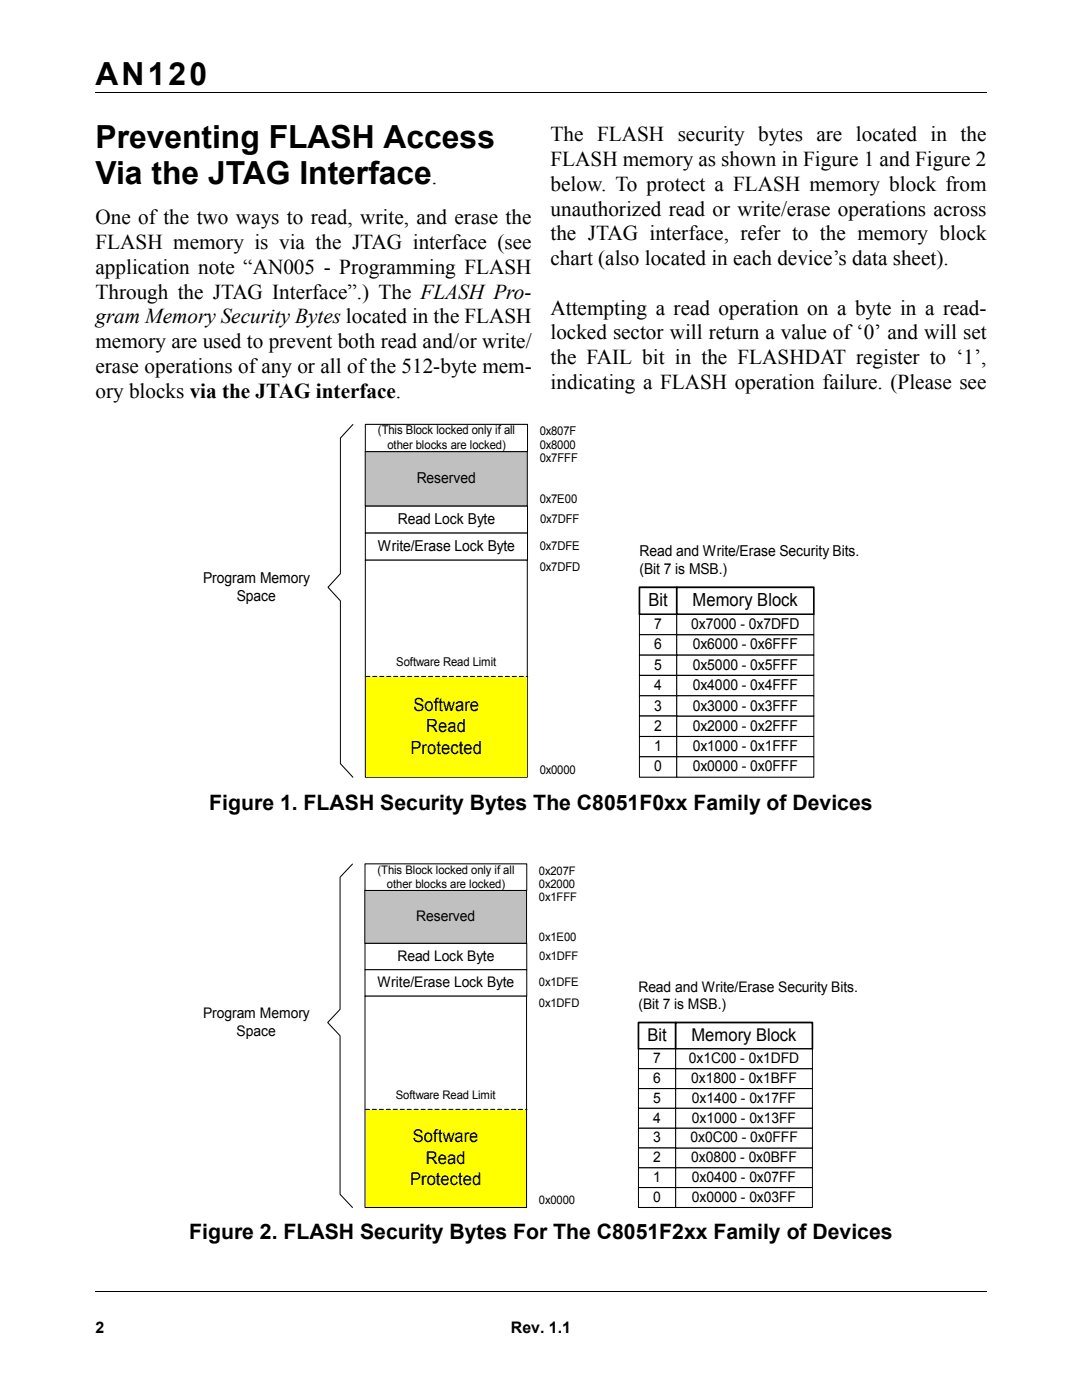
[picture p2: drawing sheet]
<svg xmlns="http://www.w3.org/2000/svg" width="216mm" height="279mm" viewBox="0 0 216 279" stroke-linecap="round" stroke-linejoin="round" font-family="sans-serif">
<defs><g id="words">
<g font-size="6.3">
<text x="19" y="16.9">AN120</text>
<text x="19" y="29.6">Preventing FLASH Access</text>
<text x="19" y="36.7">Via the JTAG Interface</text>
</g>
<g font-size="4.2">
<text x="109.9" y="28.2">The FLASH security bytes are located in the</text>
<text x="109.9" y="33.1">FLASH memory as shown in Figure 1 and Figure 2</text>
<text x="86.2" y="36.7">.</text>
<text x="109.9" y="38.1">below. To protect a FLASH memory block from</text>
<text x="19.1" y="44.8">One of the two ways to read, write, and erase the</text>
<text x="109.9" y="43">unauthorized read or write/erase operations across</text>
<text x="109.9" y="48">the JTAG interface, refer to the memory block</text>
<text x="19.1" y="49.7">FLASH memory is via the JTAG interface (see</text>
<text x="109.9" y="52.9">chart (also located in each device’s data sheet).</text>
<text x="19.1" y="54.7">application note “AN005 - Programming FLASH</text>
<text x="19.1" y="59.6">Through the JTAG Interface”.) The FLASH Pro-</text>
<text x="19.1" y="64.6">gram Memory Security Bytes located in the FLASH</text>
<text x="109.9" y="62.8">Attempting a read operation on a byte in a read-</text>
<text x="19.1" y="69.5">memory are used to prevent both read and/or write/</text>
<text x="109.9" y="67.7">locked sector will return a value of ‘0’ and will set</text>
<text x="19.1" y="74.4">erase operations of any or all of the 512-byte mem-</text>
<text x="109.9" y="72.7">the FAIL bit in the FLASHDAT register to ‘1’,</text>
<text x="109.9" y="77.6">indicating a FLASH operation failure. (Please see</text>
<text x="19.1" y="79.4">ory blocks via the JTAG interface.</text>
<text x="41.8" y="161.6">Figure 1. FLASH Security Bytes The C8051F0xx Family of Devices</text>
<text x="37.8" y="247.3">Figure 2. FLASH Security Bytes For The C8051F2xx Family of Devices</text>
</g>
<g font-size="3.6">
<text x="129.4" y="121">Bit</text>
<text x="138.2" y="121">Memory Block</text>
<text x="82.5" y="141.8">Software</text>
<text x="85.1" y="146.1">Read</text>
<text x="81.9" y="150.5">Protected</text>
</g>
<g font-size="3.5">
<text x="129.2" y="207.8">Bit</text>
<text x="138" y="207.8">Memory Block</text>
<text x="82.4" y="228">Software</text>
<text x="85" y="232.2">Read</text>
<text x="81.8" y="236.5">Protected</text>
</g>
<g font-size="3.2">
<text x="19" y="266">2</text>
<text x="102" y="266">Rev. 1.1</text>
</g>
<g font-size="3">
<text x="83.1" y="96.4">Reserved</text>
<text x="79.4" y="104.6">Read Lock Byte</text>
<text x="75.4" y="110">Write/Erase Lock Byte</text>
<text x="127.6" y="110.9">Read and Write/Erase Security Bits.</text>
<text x="40.5" y="116.3">Program Memory</text>
<text x="47.2" y="119.9">Space</text>
<text x="127.6" y="114.5">(Bit 7 is MSB.)</text>
<text x="130.5" y="125.5">7</text>
<text x="137.9" y="125.5">0x7000 - 0x7DFD</text>
<text x="130.5" y="129.6">6</text>
<text x="138.2" y="129.6">0x6000 - 0x6FFF</text>
<text x="130.5" y="133.7">5</text>
<text x="130.5" y="137.7">4</text>
<text x="138.2" y="133.7">0x5000 - 0x5FFF</text>
<text x="138.2" y="137.7">0x4000 - 0x4FFF</text>
<text x="130.5" y="141.8">3</text>
<text x="138.2" y="141.8">0x3000 - 0x3FFF</text>
<text x="130.5" y="145.8">2</text>
<text x="130.5" y="149.9">1</text>
<text x="138.2" y="145.8">0x2000 - 0x2FFF</text>
<text x="138.2" y="149.9">0x1000 - 0x1FFF</text>
<text x="130.5" y="153.9">0</text>
<text x="138.2" y="153.9">0x0000 - 0x0FFF</text>
</g>
<g font-size="2.9">
<text x="83" y="183.8">Reserved</text>
<text x="79.3" y="191.8">Read Lock Byte</text>
<text x="75.3" y="197">Write/Erase Lock Byte</text>
<text x="127.4" y="197.9">Read and Write/Erase Security Bits.</text>
<text x="40.5" y="203.2">Program Memory</text>
<text x="127.4" y="201.4">(Bit 7 is MSB.)</text>
<text x="47.2" y="206.7">Space</text>
<text x="130.3" y="212.2">7</text>
<text x="137.5" y="212.2">0x1C00 - 0x1DFD</text>
<text x="130.3" y="216.1">6</text>
<text x="130.3" y="220.1">5</text>
<text x="137.9" y="216.1">0x1800 - 0x1BFF</text>
<text x="138.1" y="220.1">0x1400 - 0x17FF</text>
<text x="130.3" y="224">4</text>
<text x="138.1" y="224">0x1000 - 0x13FF</text>
<text x="130.3" y="228">3</text>
<text x="130.3" y="231.9">2</text>
<text x="137.8" y="228">0x0C00 - 0x0FFF</text>
<text x="137.9" y="231.9">0x0800 - 0x0BFF</text>
<text x="130.3" y="235.9">1</text>
<text x="130.3" y="239.9">0</text>
<text x="138.1" y="235.9">0x0400 - 0x07FF</text>
<text x="138.1" y="239.9">0x0000 - 0x03FF</text>
</g>
<g font-size="2.4">
<text x="75.4" y="86.7">(This Block locked only if all</text>
<text x="77.3" y="89.6">other blocks are locked)</text>
<text x="107.7" y="86.9">0x807F</text>
<text x="107.7" y="89.6">0x8000</text>
<text x="107.7" y="92.3">0x7FFF</text>
<text x="107.7" y="100.4">0x7E00</text>
<text x="107.8" y="104.4">0x7DFF</text>
<text x="107.7" y="109.8">0x7DFE</text>
<text x="107.7" y="114">0x7DFD</text>
<text x="79.1" y="132.9">Software Read Limit</text>
<text x="107.7" y="154.5">0x0000</text>
<text x="75.3" y="174.4">(This Block locked only if all</text>
<text x="77.2" y="177.2">other blocks are locked)</text>
<text x="107.5" y="174.5">0x207F</text>
<text x="107.5" y="177.2">0x2000</text>
<text x="107.5" y="179.8">0x1FFF</text>
<text x="107.5" y="187.7">0x1E00</text>
<text x="107.6" y="191.6">0x1DFF</text>
<text x="107.5" y="196.9">0x1DFE</text>
<text x="107.5" y="200.9">0x1DFD</text>
<text x="79" y="219.4">Software Read Limit</text>
<text x="107.5" y="240.3">0x0000</text>
</g>
</g></defs>
<path d="M19 18.4h177.8M19.1 257.8h177.8" fill="none" stroke="#000" stroke-width=".2"/>
<g fill="#fff">
<path d="M159.3 259.4h38.1v14.5h-38.1z"/>
<path d="M159.4 259.4h38v14.5h-38z"/>
<path d="M38.1 82.5h136.5v73.1h-136.5z"/>
</g>
<g fill="#fff" stroke="#000" stroke-width=".21">
<path d="M72.9 101h32.4v5.4h-32.4z" fill-rule="evenodd"/>
<path d="M72.9 106.4h32.4v5.4h-32.4z" fill-rule="evenodd"/>
<path d="M72.9 111.8h32.3v43.3h-32.3z" fill-rule="evenodd"/>
</g>
<g fill="#000">
<path d="M72.9 135l.9-.1 .1 .1-.9 .1z" fill-rule="evenodd"/>
<path d="M74.3 135l.9-.1 .1 .1-1 .1z" fill-rule="evenodd"/>
<path d="M75.7 135l.9-.1 .1 .1-1 .1z" fill-rule="evenodd"/>
<path d="M77.2 134.9h.8l.1 .1-1 .1z" fill-rule="evenodd"/>
<path d="M78.5 135l.9-.1 .1 .1-1 .1z" fill-rule="evenodd"/>
<path d="M79.9 134.9h.9l.1 .1-1 .1z" fill-rule="evenodd"/>
<path d="M81.3 135l.8-.1 .2 .1-1 .1z" fill-rule="evenodd"/>
<path d="M82.7 135l.8-.1 .2 .1-1 .1z" fill-rule="evenodd"/>
<path d="M84 135l.9-.1 .1 .1-.9 .1z" fill-rule="evenodd"/>
<path d="M85.4 135l.9-.1 .1 .1-.9 .1z" fill-rule="evenodd"/>
<path d="M86.8 135l.9-.1 .1 .1-1 .1z" fill-rule="evenodd"/>
<path d="M88.3 134.9h.8l.1 .1-1 .1z" fill-rule="evenodd"/>
<path d="M89.6 135l.9-.1 .1 .1-1 .1z" fill-rule="evenodd"/>
<path d="M91 135l.9-.1 .1 .1-1 .1z" fill-rule="evenodd"/>
<path d="M92.5 134.9h.8l.1 .1-1 .1z" fill-rule="evenodd"/>
<path d="M93.8 135l.9-.1 .1 .1-1 .1z" fill-rule="evenodd"/>
<path d="M95.2 135l.9-.1 .1 .1-1 .1z" fill-rule="evenodd"/>
<path d="M96.6 135l.9-.1 .1 .1-1 .1z" fill-rule="evenodd"/>
<path d="M98 135l.8-.1 .2 .1-1 .1z" fill-rule="evenodd"/>
<path d="M99.4 135l.8-.1 .2 .1-1 .1z" fill-rule="evenodd"/>
<path d="M100.8 135l.8-.1 .1 .1-.9 .1z" fill-rule="evenodd"/>
<path d="M102.1 135l.9-.1 .1 .1-.9 .1z" fill-rule="evenodd"/>
<path d="M103.5 135l.9-.1 .1 .1-.9 .1z" fill-rule="evenodd"/>
<path d="M104.9 135l.4-.1 .1 .1-.5 .1z" fill-rule="evenodd"/>
</g>
<path d="M72.9 90.1h32.3v10.9h-32.3z" fill-rule="evenodd" fill="#c0c0c0" stroke="#000" stroke-width=".21"/>
<g fill="#fff" stroke="#000" stroke-width=".21">
<path d="M72.9 84.7h32.4v5.4h-32.4z" fill-rule="evenodd"/>
<path d="M127.6 122.6h7.4v4.1h-7.4z" fill-rule="evenodd"/>
<path d="M127.6 126.7h7.4v4.1h-7.4z" fill-rule="evenodd"/>
<path d="M127.6 130.8h7.4v4h-7.4z" fill-rule="evenodd"/>
<path d="M127.6 134.8h7.4v4.1h-7.4z" fill-rule="evenodd"/>
<path d="M135 126.7h27.4v4.1h-27.4z" fill-rule="evenodd"/>
<path d="M135 122.6h27.4v4.1h-27.4z" fill-rule="evenodd"/>
<path d="M135 130.8h27.4v4h-27.4z" fill-rule="evenodd"/>
<path d="M135 134.8h27.4v4.1h-27.4z" fill-rule="evenodd"/>
<path d="M127.6 138.9h7.4v4h-7.4z" fill-rule="evenodd"/>
<path d="M127.6 142.9h7.4v4.1h-7.4z" fill-rule="evenodd"/>
<path d="M127.6 147h7.4v4h-7.4z" fill-rule="evenodd"/>
<path d="M127.6 151h7.4v4.1h-7.4z" fill-rule="evenodd"/>
<path d="M135 142.9h27.4v4.1h-27.4z" fill-rule="evenodd"/>
<path d="M135 138.9h27.4v4h-27.4z" fill-rule="evenodd"/>
<path d="M135 147h27.4v4h-27.4z" fill-rule="evenodd"/>
<path d="M135 151h27.4v4.1h-27.4z" fill-rule="evenodd"/>
</g>
<g fill="#fff" stroke="#000" stroke-width=".35">
<path d="M127.6 117.2h7.4v5.4h-7.4z" fill-rule="evenodd"/>
<path d="M135 117.2h27.4v5.4h-27.4z" fill-rule="evenodd"/>
</g>
<path d="M70.4 84.7l-2.5 2.7v27.1l-2.5 2.7 2.5 2.7v32.5l2.5 2.7" fill="none" stroke="#000" stroke-width=".21"/>
<path d="M73.1 135.1h32v19.8h-32z" fill="#ff0"/>
<path d="M38.1 170.3h136.5v71h-136.5z" fill="#fff"/>
<g fill="#fff" stroke="#000" stroke-width=".2">
<path d="M72.8 188.3h32.3v5.3h-32.3z" fill-rule="evenodd"/>
<path d="M72.8 193.5h32.3v5.3h-32.3z" fill-rule="evenodd"/>
<path d="M72.8 198.8h32.3v42.2h-32.3z" fill-rule="evenodd"/>
</g>
<g fill="#000">
<path d="M72.9 221.4l.8-.1 .1 .1-.9 .1z" fill-rule="evenodd"/>
<path d="M74.2 221.4l.9-.1 .1 .1-.9 .1z" fill-rule="evenodd"/>
<path d="M75.6 221.4l.9-.1 .1 .1-1 .1z" fill-rule="evenodd"/>
<path d="M77 221.4l.9-.1 .1 .1-1 .1z" fill-rule="evenodd"/>
<path d="M78.4 221.4l.9-.1 .1 .1-1 .1z" fill-rule="evenodd"/>
<path d="M79.8 221.4l.9-.1 .1 .1-1 .1z" fill-rule="evenodd"/>
<path d="M81.2 221.4l.9-.1v.1l-.9 .1z" fill-rule="evenodd"/>
<path d="M82.6 221.3h.8l.1 .1-.9 .1z" fill-rule="evenodd"/>
<path d="M83.9 221.4l.9-.1 .1 .1-.9 .1z" fill-rule="evenodd"/>
<path d="M85.3 221.4l.9-.1 .1 .1-.9 .1z" fill-rule="evenodd"/>
<path d="M86.7 221.4l.9-.1 .1 .1-1 .1z" fill-rule="evenodd"/>
<path d="M88.1 221.4l.9-.1 .1 .1-1 .1z" fill-rule="evenodd"/>
<path d="M89.5 221.4l.9-.1 .1 .1-1 .1z" fill-rule="evenodd"/>
<path d="M90.9 221.4l.9-.1 .1 .1-1 .1z" fill-rule="evenodd"/>
<path d="M92.3 221.4l.9-.1 .1 .1-1 .1z" fill-rule="evenodd"/>
<path d="M93.7 221.3h.9l.1 .1-1 .1z" fill-rule="evenodd"/>
<path d="M95.1 221.4l.8-.1 .2 .1-1 .1z" fill-rule="evenodd"/>
<path d="M96.4 221.4l.9-.1 .1 .1-.9 .1z" fill-rule="evenodd"/>
<path d="M97.8 221.4l.9-.1 .1 .1-.9 .1z" fill-rule="evenodd"/>
<path d="M99.2 221.4l.9-.1 .1 .1-.9 .1z" fill-rule="evenodd"/>
<path d="M100.6 221.4l.9-.1 .1 .1-1 .1z" fill-rule="evenodd"/>
<path d="M102 221.4l.9-.1 .1 .1-1 .1z" fill-rule="evenodd"/>
<path d="M103.4 221.4l.9-.1 .1 .1-1 .1z" fill-rule="evenodd"/>
<path d="M104.8 221.4l.4-.1 .1 .1-.5 .1z" fill-rule="evenodd"/>
</g>
<path d="M72.8 177.7h32.3v10.6h-32.3z" fill-rule="evenodd" fill="#c0c0c0" stroke="#000" stroke-width=".2"/>
<g fill="#fff" stroke="#000" stroke-width=".2">
<path d="M72.8 172.4h32.3v5.3h-32.3z" fill-rule="evenodd"/>
<path d="M127.4 209.3h7.4v4h-7.4z" fill-rule="evenodd"/>
<path d="M127.4 213.3h7.4v4h-7.4z" fill-rule="evenodd"/>
<path d="M127.4 217.3h7.4v3.9h-7.4z" fill-rule="evenodd"/>
<path d="M127.4 221.2h7.4v4h-7.4z" fill-rule="evenodd"/>
<path d="M134.8 213.3h27.3v4h-27.3z" fill-rule="evenodd"/>
<path d="M134.8 209.3h27.3v4h-27.3z" fill-rule="evenodd"/>
<path d="M134.8 217.3h27.3v3.9h-27.3z" fill-rule="evenodd"/>
<path d="M134.8 221.2h27.3v4h-27.3z" fill-rule="evenodd"/>
<path d="M127.4 225.2h7.4v3.9h-7.4z" fill-rule="evenodd"/>
<path d="M127.4 229.1h7.4v4h-7.4z" fill-rule="evenodd"/>
<path d="M127.4 233.1h7.4v3.9h-7.4z" fill-rule="evenodd"/>
<path d="M127.4 237h7.4v4h-7.4z" fill-rule="evenodd"/>
<path d="M134.8 229.1h27.3v4h-27.3z" fill-rule="evenodd"/>
<path d="M134.8 225.2h27.3v3.9h-27.3z" fill-rule="evenodd"/>
<path d="M134.8 233.1h27.3v3.9h-27.3z" fill-rule="evenodd"/>
<path d="M134.8 237h27.3v4h-27.3z" fill-rule="evenodd"/>
</g>
<g fill="#fff" stroke="#000" stroke-width=".34">
<path d="M127.4 204.1h7.4v5.2h-7.4z" fill-rule="evenodd"/>
<path d="M134.8 204.1h27.3v5.2h-27.3z" fill-rule="evenodd"/>
</g>
<path d="M70.3 172.4l-2.4 2.7v26.3l-2.5 2.7 2.5 2.6v31.7l2.4 2.6" fill="none" stroke="#000" stroke-width=".2"/>
<path d="M73 221.6h31.9v19.2h-31.9z" fill="#ff0"/>
<use href="#words"/>
</svg>
